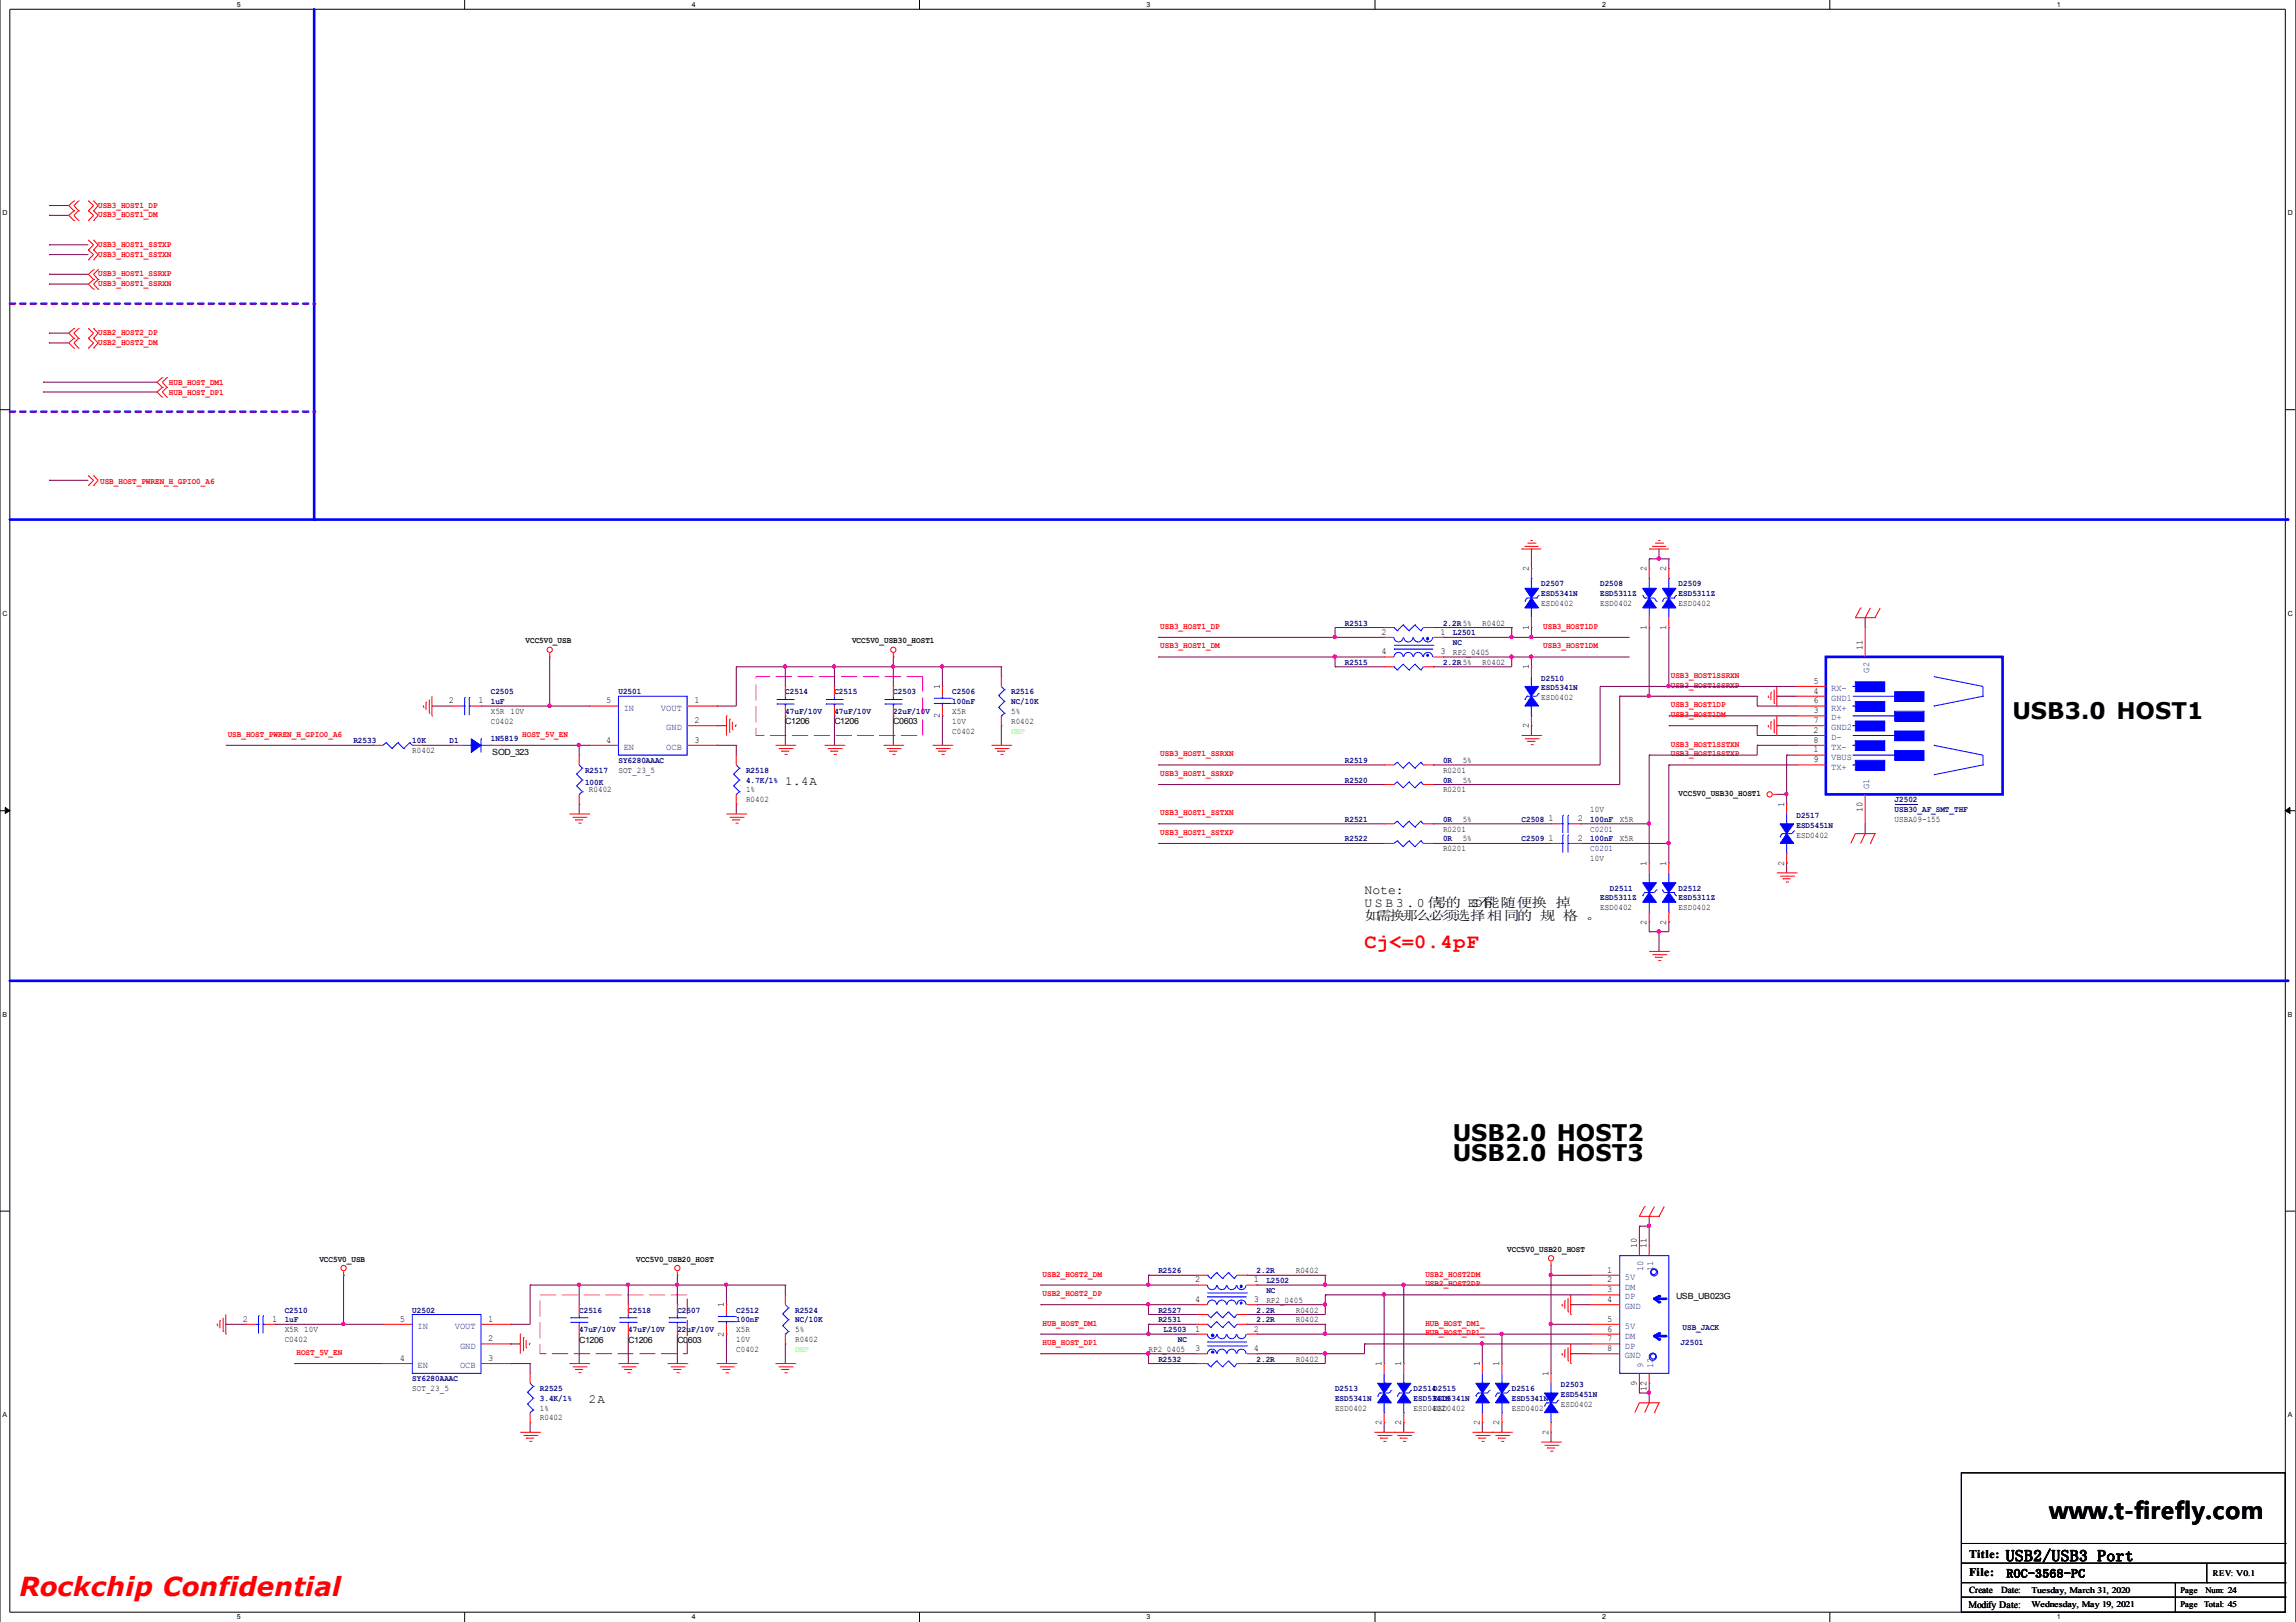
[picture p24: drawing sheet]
<svg xmlns="http://www.w3.org/2000/svg" width="297mm" height="210mm" viewBox="0 0 297 210" stroke-linecap="round" stroke-linejoin="round" font-family="sans-serif">
<defs><g id="words">
<text font-size="3.4" fill="#f00" x="2.5" y="206.5">Rockchip Confidential</text>
<g font-size="3">
<text x="260.3" y="93.1">USB3.0 HOST1</text>
<text x="188" y="147.7">USB2.0 HOST2</text>
<text x="188" y="150.2">USB2.0 HOST3</text>
<text x="265.1" y="196.5">www.t-firefly.com</text>
</g>
<text font-size="2.6" fill="#f00" x="176.5" y="122.7">Cj&lt;=0.4pF</text>
<text font-size="2" x="259.5" y="202">USB2/USB3 Port</text>
<g font-size="1.7">
<text x="176.5" y="115.7">Note:</text>
<text x="176.5" y="117.4">U S B 3 . 0 信 的 ESD不</text>
<text x="176.5" y="119.1">如需换那么必须选择相同的 规 格 。</text>
<text x="185.3" y="117.4">号</text>
<text x="192" y="117.4">能随便换 掉</text>
</g>
<g font-size="1.6">
<text x="101.6" y="101.6">1.4A</text>
<text x="76.2" y="181.6">2A</text>
</g>
<g font-size="1.5">
<text x="254.8" y="201.6">Title:</text>
<text x="254.8" y="203.9">File:</text>
<text x="259.6" y="204.1">ROC-3568-PC</text>
</g>
<text font-size="1.3" x="254.7" y="208">Modify Date:</text>
<g font-size="1.2">
<text x="197.8" y="73.9" transform="rotate(-90 197.8 73.9)">2</text>
<text x="213" y="73.9" transform="rotate(-90 213 73.9)">2</text>
<text x="215.6" y="73.9" transform="rotate(-90 215.6 73.9)">2</text>
<text x="178.7" y="82.1">2</text>
<text x="186.4" y="82.1">1</text>
<text x="197.8" y="81.5" transform="rotate(-90 197.8 81.5)">1</text>
<text x="213" y="81.5" transform="rotate(-90 213 81.5)">1</text>
<text x="215.6" y="81.5" transform="rotate(-90 215.6 81.5)">1</text>
<text x="121.6" y="89.2" transform="rotate(-90 121.6 89.2)">1</text>
<text x="178.7" y="84.7">4</text>
<text x="186.4" y="84.7">3</text>
<text x="197.8" y="86.6" transform="rotate(-90 197.8 86.6)">1</text>
<text x="234.6" y="89.8">4</text>
<text x="234.6" y="88.5">5</text>
<text x="241" y="84.1" transform="rotate(-90 241 84.1)">11</text>
<text x="58.1" y="91">2</text>
<text x="61.9" y="91">1</text>
<text x="78.4" y="91">5</text>
<text x="89.8" y="93.6">2</text>
<text x="89.8" y="91">1</text>
<text x="121.6" y="93" transform="rotate(-90 121.6 93)">2</text>
<text x="197.8" y="94.2" transform="rotate(-90 197.8 94.2)">2</text>
<text x="234.6" y="94.8">2</text>
<text x="234.6" y="92.3">3</text>
<text x="234.6" y="91">6</text>
<text x="234.6" y="93.6">7</text>
<text x="78.4" y="96.1">4</text>
<text x="89.8" y="96.1">3</text>
<text x="234.6" y="97.4">1</text>
<text x="234.6" y="96.1">8</text>
<text x="234.6" y="98.7">9</text>
<text x="200.3" y="106.3">1</text>
<text x="204.1" y="106.3">2</text>
<text x="230.8" y="104.4" transform="rotate(-90 230.8 104.4)">1</text>
<text x="241" y="105.1" transform="rotate(-90 241 105.1)">10</text>
<text x="200.3" y="108.8">1</text>
<text x="204.1" y="108.8">2</text>
<text x="213" y="112" transform="rotate(-90 213 112)">1</text>
<text x="215.6" y="112" transform="rotate(-90 215.6 112)">1</text>
<text x="230.8" y="112" transform="rotate(-90 230.8 112)">2</text>
<text x="213" y="119.6" transform="rotate(-90 213 119.6)">2</text>
<text x="215.6" y="119.6" transform="rotate(-90 215.6 119.6)">2</text>
<text x="211.8" y="161.6" transform="rotate(-90 211.8 161.6)">10</text>
<text x="213" y="161.6" transform="rotate(-90 213 161.6)">11</text>
<text x="154.6" y="166">2</text>
<text x="162.2" y="166">1</text>
<text x="207.9" y="164.7">1</text>
<text x="207.9" y="166">2</text>
<text x="207.9" y="167.2">3</text>
<text x="31.4" y="171">2</text>
<text x="35.2" y="171">1</text>
<text x="51.7" y="171">5</text>
<text x="63.2" y="173.6">2</text>
<text x="63.2" y="171">1</text>
<text x="93.6" y="173" transform="rotate(-90 93.6 173)">2</text>
<text x="93.6" y="169.2" transform="rotate(-90 93.6 169.2)">1</text>
<text x="154.6" y="172.3">1</text>
<text x="154.6" y="168.5">4</text>
<text x="162.2" y="172.3">2</text>
<text x="162.2" y="168.5">3</text>
<text x="207.9" y="168.5">4</text>
<text x="207.9" y="171">5</text>
<text x="207.9" y="172.3">6</text>
<text x="207.9" y="173.6">7</text>
<text x="51.7" y="176.1">4</text>
<text x="63.2" y="176.1">3</text>
<text x="154.6" y="174.9">3</text>
<text x="162.2" y="174.9">4</text>
<text x="178.7" y="176.8" transform="rotate(-90 178.7 176.8)">1</text>
<text x="181.3" y="176.8" transform="rotate(-90 181.3 176.8)">1</text>
<text x="191.4" y="176.8" transform="rotate(-90 191.4 176.8)">1</text>
<text x="194" y="176.8" transform="rotate(-90 194 176.8)">1</text>
<text x="200.3" y="178.1" transform="rotate(-90 200.3 178.1)">1</text>
<text x="207.9" y="174.9">8</text>
<text x="211.8" y="179.3" transform="rotate(-90 211.8 179.3)">9</text>
<text x="178.7" y="184.4" transform="rotate(-90 178.7 184.4)">2</text>
<text x="181.3" y="184.4" transform="rotate(-90 181.3 184.4)">2</text>
<text x="191.4" y="184.4" transform="rotate(-90 191.4 184.4)">2</text>
<text x="194" y="184.4" transform="rotate(-90 194 184.4)">2</text>
<text x="200.3" y="185.7" transform="rotate(-90 200.3 185.7)">2</text>
<text x="213" y="180" transform="rotate(-90 213 180)">12</text>
<text x="254.8" y="206.2">Create</text>
<text x="258.9" y="206.2">Date:</text>
</g>
<g font-size="1.2" fill="#004080">
<text x="236.9" y="89.4">RX-</text>
<text x="241.8" y="87.1" transform="rotate(-90 241.8 87.1)">G2</text>
<text x="80.7" y="92">IN</text>
<text x="85.5" y="92">VOUT</text>
<text x="86.2" y="94.5">GND</text>
<text x="236.9" y="95.8">D-</text>
<text x="236.9" y="93.2">D+</text>
<text x="236.9" y="90.7">GND1</text>
<text x="236.9" y="92">RX+</text>
<text x="236.9" y="94.5">GND2</text>
<text x="80.7" y="97">EN</text>
<text x="86.2" y="97">OCB</text>
<text x="236.9" y="98.3">VBUS</text>
<text x="236.9" y="97">TX-</text>
<text x="236.9" y="99.6">TX+</text>
<text x="241.8" y="102.1" transform="rotate(-90 241.8 102.1)">G1</text>
<text x="210.2" y="165.6">5V</text>
<text x="210.2" y="166.9">DM</text>
<text x="212.6" y="164.5" transform="rotate(-90 212.6 164.5)">10</text>
<text x="213.9" y="164.5" transform="rotate(-90 213.9 164.5)">11</text>
<text x="54" y="172">IN</text>
<text x="58.8" y="172">VOUT</text>
<text x="210.2" y="168.2">DP</text>
<text x="210.2" y="169.4">GND</text>
<text x="210.2" y="172">5V</text>
<text x="210.2" y="173.2">DM</text>
<text x="54" y="177.1">EN</text>
<text x="59.5" y="177.1">OCB</text>
<text x="59.5" y="174.5">GND</text>
<text x="210.2" y="174.5">DP</text>
<text x="210.2" y="175.8">GND</text>
<text x="212.6" y="177.1" transform="rotate(-90 212.6 177.1)">9</text>
<text x="213.9" y="177.1" transform="rotate(-90 213.9 177.1)">12</text>
</g>
<g font-size="1.1" fill="#f00">
<text x="12.7" y="26.9">USB3_HOST1_DP</text>
<text x="12.7" y="28.1">USB3_HOST1_DM</text>
<text x="12.7" y="31.9">USB3_HOST1_SSTXP</text>
<text x="12.7" y="33.2">USB3_HOST1_SSTXN</text>
<text x="12.7" y="35.7">USB3_HOST1_SSRXP</text>
<text x="12.7" y="37">USB3_HOST1_SSRXN</text>
<text x="12.7" y="43.4">USB2_HOST2_DP</text>
<text x="12.7" y="44.6">USB2_HOST2_DM</text>
<text x="21.8" y="49.9">HUB_HOST_DM1</text>
<text x="21.8" y="51.2">HUB_HOST_DP1</text>
<text x="13" y="62.6">USB_HOST_PWREN_H_GPIO0_A6</text>
<text x="150.1" y="81.4">USB3_HOST1_DP</text>
<text x="150.1" y="83.9">USB3_HOST1_DM</text>
<text x="199.6" y="81.4">USB3_HOST1DP</text>
<text x="199.6" y="83.9">USB3_HOST1DM</text>
<text x="216.2" y="87.7">USB3_HOST1SSRXN</text>
<text x="216.2" y="89">USB3_HOST1SSRXP</text>
<text x="29.5" y="95.3">USB_HOST_PWREN_H_GPIO0_A6</text>
<text x="67.6" y="95.3">HOST_5V_EN</text>
<text x="216.2" y="91.5">USB3_HOST1DP</text>
<text x="216.2" y="92.8">USB3_HOST1DM</text>
<text x="150.1" y="97.9">USB3_HOST1_SSRXN</text>
<text x="150.1" y="100.4">USB3_HOST1_SSRXP</text>
<text x="216.2" y="97.9">USB3_HOST1SSTXP</text>
<text x="216.2" y="96.6">USB3_HOST1SSTXN</text>
<text x="150.1" y="105.5">USB3_HOST1_SSTXN</text>
<text x="150.1" y="108">USB3_HOST1_SSTXP</text>
<text x="134.9" y="167.7">USB2_HOST2_DP</text>
<text x="134.9" y="165.2">USB2_HOST2_DM</text>
<text x="184.4" y="165.2">USB2_HOST2DM</text>
<text x="184.4" y="166.5">USB2_HOST2DP</text>
<text x="134.9" y="171.5">HUB_HOST_DM1</text>
<text x="184.4" y="171.5">HUB_HOST_DM1_</text>
<text x="184.4" y="172.8">HUB_HOST_DP1_</text>
<text x="38.4" y="175.4">HOST_5V_EN</text>
<text x="134.9" y="174.1">HUB_HOST_DP1</text>
</g>
<g font-size="1.1" fill="#000080">
<text x="199.4" y="75.9">D2507</text>
<text x="199.4" y="77.1">ESD5341N</text>
<text x="207" y="75.9">D2508</text>
<text x="207" y="77.1">ESD5311Z</text>
<text x="217.2" y="75.9">D2509</text>
<text x="217.2" y="77.1">ESD5311Z</text>
<text x="174" y="81">R2513</text>
<text x="186.7" y="81">2.2R5%</text>
<text x="188" y="82.2">L2501</text>
<text x="188" y="83.5">NC</text>
<text x="63.5" y="89.8">C2505</text>
<text x="80" y="89.8">U2501</text>
<text x="101.6" y="89.8">C2514</text>
<text x="107.9" y="89.8">C2515</text>
<text x="115.6" y="89.8">C2503</text>
<text x="123.2" y="89.8">C2506</text>
<text x="130.8" y="89.8">R2516</text>
<text x="174" y="86">R2515</text>
<text x="186.7" y="86">2.2R5%</text>
<text x="199.4" y="88.1">D2510</text>
<text x="199.4" y="89.3">ESD5341N</text>
<text x="63.5" y="91.1">1uF</text>
<text x="63.5" y="95.9">1N5819</text>
<text x="101.6" y="92.4">47uF/10V</text>
<text x="107.9" y="92.4">47uF/10V</text>
<text x="115.6" y="92.4">22uF/10V</text>
<text x="123.2" y="91.1">100nF</text>
<text x="130.8" y="91.1">NC/10K</text>
<text x="45.7" y="96.2">R2533</text>
<text x="53.3" y="96.2">10K</text>
<text x="58.2" y="96.1">D1</text>
<text x="75.7" y="100">R2517</text>
<text x="75.7" y="101.5">100K</text>
<text x="80" y="98.7">SY6280AAAC</text>
<text x="96.5" y="100">R2518</text>
<text x="96.5" y="101.3">4.7K/1%</text>
<text x="174" y="98.7">R2519</text>
<text x="174" y="101.3">R2520</text>
<text x="186.7" y="98.7">0R</text>
<text x="186.7" y="101.3">0R</text>
<text x="174" y="106.4">R2521</text>
<text x="186.7" y="106.4">0R</text>
<text x="196.8" y="106.4">C2508</text>
<text x="205.7" y="106.4">100nF</text>
<text x="205.7" y="107.6">C0201</text>
<text x="232.4" y="105.8">D2517</text>
<text x="232.4" y="107.1">ESD5451N</text>
<text x="245.1" y="103.8">J2502</text>
<text x="245.1" y="105.1">USB30_AF_SMT_THF</text>
<text x="174" y="108.9">R2522</text>
<text x="186.7" y="108.9">0R</text>
<text x="196.8" y="108.9">C2509</text>
<text x="205.7" y="108.9">100nF</text>
<text x="205.7" y="110.2">C0201</text>
<text x="207" y="116.5">ESD5311Z</text>
<text x="208.3" y="115.2">D2511</text>
<text x="217.2" y="115.2">D2512</text>
<text x="217.2" y="116.5">ESD5311Z</text>
<text x="149.9" y="164.8">R2526</text>
<text x="162.6" y="164.8">2.2R</text>
<text x="163.8" y="166">L2502</text>
<text x="163.8" y="167.3">NC</text>
<text x="36.8" y="169.9">C2510</text>
<text x="36.8" y="171.1">1uF</text>
<text x="53.3" y="169.9">U2502</text>
<text x="74.9" y="169.9">C2516</text>
<text x="74.9" y="172.4">47uF/10V</text>
<text x="81.3" y="169.9">C2518</text>
<text x="81.3" y="172.4">47uF/10V</text>
<text x="87.6" y="169.9">C2507</text>
<text x="87.6" y="172.4">22uF/10V</text>
<text x="95.2" y="169.9">C2512</text>
<text x="95.2" y="171.1">100nF</text>
<text x="102.9" y="169.9">R2524</text>
<text x="102.9" y="171.1">NC/10K</text>
<text x="149.9" y="171.1">R2531</text>
<text x="149.9" y="169.9">R2527</text>
<text x="150.5" y="172.4">L2503</text>
<text x="152.4" y="173.7">NC</text>
<text x="162.6" y="171.1">2.2R</text>
<text x="162.6" y="169.9">2.2R</text>
<text x="217.7" y="172.1">USB_JACK</text>
<text x="53.3" y="178.7">SY6280AAAC</text>
<text x="149.9" y="176.2">R2532</text>
<text x="162.6" y="176.2">2.2R</text>
<text x="201.9" y="179.5">D2503</text>
<text x="217.4" y="174.1">J2501</text>
<text x="69.8" y="180">R2525</text>
<text x="69.8" y="181.3">3.4K/1%</text>
<text x="172.7" y="180">D2513</text>
<text x="172.7" y="181.3">ESD5341N</text>
<text x="182.9" y="180">D2514D2515</text>
<text x="182.9" y="181.3">ESD5341N</text>
<text x="185.4" y="181.3">ESD5341N</text>
<text x="195.6" y="180">D2516</text>
<text x="195.6" y="181.3">ESD5341N</text>
<text x="201.9" y="180.8">ESD5451N</text>
</g>
<g font-size="1.1">
<text x="68" y="83.2">VCC5V0_USB</text>
<text x="110.2" y="83.2">VCC5V0_USB30_HOST1</text>
<text x="191.8" y="81">R0402</text>
<text x="199.4" y="78.4">ESD0402</text>
<text x="207" y="78.4">ESD0402</text>
<text x="217.2" y="78.4">ESD0402</text>
<text x="188" y="84.8">RP2_0405</text>
<text x="191.8" y="86">R0402</text>
<text x="63.5" y="93.7">C0402</text>
<text x="63.5" y="92.4">X5R 10V</text>
<text x="101.6" y="93.7">C1206</text>
<text x="107.9" y="93.7">C1206</text>
<text x="115.6" y="93.7">C0603</text>
<text x="123.2" y="94.9">C0402</text>
<text x="123.2" y="92.4">X5R</text>
<text x="123.2" y="93.7">10V</text>
<text x="130.8" y="93.7">R0402</text>
<text x="130.8" y="92.4">5%</text>
<text x="199.4" y="90.6">ESD0402</text>
<text x="53.3" y="97.5">R0402</text>
<text x="63.7" y="97.7">SOD_323</text>
<text x="80" y="100">SOT_23_5</text>
<text x="186.7" y="100">R0201</text>
<text x="189.2" y="98.7">5%</text>
<text x="189.2" y="101.3">5%</text>
<text x="76.2" y="102.5">R0402</text>
<text x="96.5" y="103.8">R0402</text>
<text x="96.5" y="102.5">1%</text>
<text x="186.7" y="102.5">R0201</text>
<text x="186.7" y="107.6">R0201</text>
<text x="189.2" y="106.4">5%</text>
<text x="205.7" y="105.1">10V</text>
<text x="209.5" y="106.4">X5R</text>
<text x="217.2" y="103.1">VCC5V0_USB30_HOST1</text>
<text x="245.1" y="106.4">USBA09-155</text>
<text x="186.7" y="110.2">R0201</text>
<text x="189.2" y="108.9">5%</text>
<text x="205.7" y="111.4">10V</text>
<text x="209.5" y="108.9">X5R</text>
<text x="232.4" y="108.4">ESD0402</text>
<text x="207" y="117.8">ESD0402</text>
<text x="217.2" y="117.8">ESD0402</text>
<text x="195" y="162">VCC5V0_USB20_HOST</text>
<text x="41.3" y="163.3">VCC5V0_USB</text>
<text x="82.3" y="163.3">VCC5V0_USB20_HOST</text>
<text x="167.6" y="164.8">R0402</text>
<text x="36.8" y="173.7">C0402</text>
<text x="36.8" y="172.4">X5R 10V</text>
<text x="74.9" y="173.8">C1206</text>
<text x="81.3" y="173.8">C1206</text>
<text x="87.6" y="173.8">C0603</text>
<text x="95.2" y="172.4">X5R</text>
<text x="95.2" y="173.7">10V</text>
<text x="102.9" y="173.7">R0402</text>
<text x="102.9" y="172.4">5%</text>
<text x="163.8" y="168.6">RP2_0405</text>
<text x="167.6" y="171.1">R0402</text>
<text x="167.6" y="169.9">R0402</text>
<text x="216.8" y="168.2">USB_UB023G</text>
<text x="95.2" y="174.9">C0402</text>
<text x="148.6" y="174.9">RP2_0405</text>
<text x="167.6" y="176.2">R0402</text>
<text x="53.3" y="180">SOT_23_5</text>
<text x="69.8" y="183.8">R0402</text>
<text x="69.8" y="182.6">1%</text>
<text x="172.7" y="182.6">ESD0402</text>
<text x="182.9" y="182.6">ESD0402</text>
<text x="185.4" y="182.6">ESD0402</text>
<text x="195.6" y="182.6">ESD0402</text>
<text x="201.9" y="182">ESD0402</text>
<text x="286.3" y="203.9">REV: V0.1</text>
<text x="262.8" y="206.1">Tuesday, March 31, 2020</text>
<text x="262.8" y="208">Wednesday, May 19, 2021</text>
<text x="282.1" y="206.2">Page</text>
<text x="282.1" y="208">Page</text>
<text x="285.2" y="208">Total: 45</text>
<text x="285.3" y="206.2">Num: 24</text>
</g>
<g font-size="1.1" fill="#0f0">
<text x="130.8" y="94.9">DNP</text>
<text x="102.9" y="174.9">DNP</text>
</g>
<g font-size=".9">
<text x="30.6" y=".9">5</text>
<text x="89.5" y=".9">4</text>
<text x="148.3" y=".9">3</text>
<text x="207.3" y=".9">2</text>
<text x="266.1" y=".9">1</text>
<text x=".3" y="27.9">D</text>
<text x="296" y="27.9">D</text>
<text x=".3" y="79.7">C</text>
<text x="296" y="79.7">C</text>
<text x=".3" y="131.6">B</text>
<text x="296" y="131.6">B</text>
<text x=".3" y="183.4">A</text>
<text x="296" y="183.4">A</text>
<text x="30.6" y="209.6">5</text>
<text x="89.5" y="209.6">4</text>
<text x="148.3" y="209.6">3</text>
<text x="207.3" y="209.6">2</text>
<text x="266.1" y="209.6">1</text>
</g>
</g></defs>
<path d="M0 -.1v210M296.9 -.1v210M1.3 1.2h294.4v207.4h-294.4z" fill="none" stroke="#000" stroke-width=".13"/>
<g fill="#fff">
<path d="M30.6 .1h.4v.9h-.4z"/>
<path d="M30.6 208.8h.4v.9h-.4z"/>
</g>
<path d="M60.1 -.1v1.3M60.1 208.6v1.3" fill="none" stroke="#000" stroke-width=".13"/>
<g fill="#fff">
<path d="M89.5 .1h.3v.9h-.3z"/>
<path d="M89.5 208.8h.3v.9h-.3z"/>
</g>
<path d="M119 -.1v1.3M119 208.6v1.3" fill="none" stroke="#000" stroke-width=".13"/>
<g fill="#fff">
<path d="M148.3 .1h.4v.9h-.4z"/>
<path d="M148.3 208.8h.4v.9h-.4z"/>
</g>
<path d="M177.9 -.1v1.3M177.9 208.6v1.3" fill="none" stroke="#000" stroke-width=".13"/>
<g fill="#fff">
<path d="M207.3 .1h.3v.9h-.3z"/>
<path d="M207.3 208.8h.3v.9h-.3z"/>
</g>
<path d="M236.7 -.1v1.3M236.7 208.6v1.3" fill="none" stroke="#000" stroke-width=".13"/>
<g fill="#fff">
<path d="M266.1 .1h.3v.9h-.3z"/>
<path d="M266.1 208.8h.3v.9h-.3z"/>
<path d="M.3 27.1h.5v.9h-.5z"/>
<path d="M296 27.1h.5v.9h-.5z"/>
<path d="M.3 78.9h.5v1h-.5z"/>
<path d="M296 78.9h.5v1h-.5z"/>
</g>
<path d="M0 53h1.3M295.7 53h1.2" fill="none" stroke="#000" stroke-width=".13"/>
<g fill="#fff">
<path d="M.3 130.8h.5v1h-.5z"/>
<path d="M296 130.8h.4v1h-.4z"/>
</g>
<path d="M0 104.9h1.3M295.7 104.9h1.2" fill="none" stroke="#000" stroke-width=".13"/>
<path d="M.7 104.5l.6 .4-.6 .4zM295.7 104.9l.5-.4v.8z" fill="#000" stroke="#000" stroke-width=".13"/>
<g fill="#fff">
<path d="M.3 182.6h.5v1h-.5z"/>
<path d="M296 182.6h.5v1h-.5z"/>
</g>
<path d="M0 156.7h1.3M295.7 156.7h1.2" fill="none" stroke="#000" stroke-width=".13"/>
<path d="M40.6 1.2v66" fill="none" stroke="#00f" stroke-width=".34"/>
<circle cx="40.6" cy="67.2" r=".17" fill="#00f"/>
<path d="M1.3 53.3h39.3" fill="none" stroke="#8000ff" stroke-width=".34" stroke-dasharray=".7 .7"/>
<circle cx="40.6" cy="53.3" r=".17" fill="#8000ff" stroke-dasharray=".7 .7"/>
<path d="M1.3 39.3h39.3" fill="none" stroke="#8000ff" stroke-width=".34" stroke-dasharray=".7 .7"/>
<circle cx="40.6" cy="39.3" r=".17" fill="#8000ff" stroke-dasharray=".7 .7"/>
<path d="M1.3 126.9h294.6" fill="none" stroke="#00f" stroke-width=".34"/>
<circle cx="295.9" cy="126.9" r=".17" fill="#00f"/>
<path d="M1.3 67.2h294.6" fill="none" stroke="#00f" stroke-width=".34"/>
<circle cx="295.9" cy="67.2" r=".17" fill="#00f"/>
<path d="M97.8 87.6h21.6v7.6h-21.6zM69.8 167.6h19.1v7.6h-19.1z" fill="none" stroke="#f0f" stroke-width=".13" stroke-dasharray="2.1 .7" stroke-linecap="butt"/>
<g fill="none" stroke="#800040" stroke-width=".13">
<path d="M6.3 27.9h.1M6.3 26.6h.1M6.3 31.7h.1M6.3 32.9h.1M6.3 35.5h.1M6.3 36.8h.1M6.3 27.9h2.6M6.3 26.6h2.6M6.3 31.7h5.1M6.3 32.9h5.1M6.3 35.5h5.1M6.3 36.8h5.1"/>
<path d="M5.6 49.5h.1M5.6 50.7h.1M5.6 49.5h14.7M5.6 50.7h14.7M6.3 43.1h.1M6.3 44.4h.1M6.3 43.1h2.6M6.3 44.4h2.6M6.3 62.2h.1M6.3 62.2h5.1M198.1 71h.1M198.1 71v2.6"/>
<path d="M213.4 72.3h.1M213.4 72.3v1.3M213.4 72.3h2.5M214.6 71h.1M214.6 72.3h.1M214.6 71v1.3M215.9 72.3h.1M215.9 72.3v1.3M241.3 79.9h.1M241.3 79.9v1.3M29.2 96.4h19.1M48.3 96.4h.1"/>
<path d="M54.6 96.4h3.8M55.9 91.4h.1M55.9 91.4h2.5M58.4 96.4h.1M62.2 91.4h.1M62.2 91.4h14M64.8 96.4h11.4M71.1 91.4h.1M71.1 85v6.4M74.9 96.4h.1M74.9 96.4v1.3M92.7 91.4h.1"/>
<path d="M92.7 96.4h.1M92.7 93.9h.1M92.7 93.9h1.3M92.7 96.4h2.5M95.2 96.4h.1M95.2 86.3h.1M95.2 86.3h34.3M95.2 86.3v5.1h-2.5M95.2 96.4v1.3M101.6 86.3h.1M101.6 92.6h.1M101.6 86.3v2.5"/>
<path d="M101.6 92.6v3.8M107.9 86.3h.1M107.9 92.6h.1M107.9 86.3v2.5M107.9 92.6v3.8M115.6 85h.1M115.6 86.3h.1M115.6 92.6h.1M115.6 85v3.8M115.6 92.6v3.8M121.9 92.6h.1M121.9 86.3h.1"/>
<path d="M121.9 86.3v2.5M121.9 92.6v3.8M129.5 93.9h.1M129.5 86.3h.1M129.5 86.3v1.3M129.5 93.9v2.5M149.9 99h.1M149.9 82.5h.1M149.9 85h.1M149.9 99h29.2M149.9 82.5h29.2M149.9 85h29.2"/>
<path d="M172.7 82.5h.1M172.7 81.2h.1M172.7 85h.1M172.7 86.3h.1M172.7 81.2v1.3M172.7 85v1.3M172.7 81.2h6.4M172.7 86.3h6.4M185.4 99h.1M185.4 81.2h.1M185.4 86.3h.1M185.4 81.2h10.2"/>
<path d="M186.7 82.5h.1M186.7 85h.1M186.7 82.5h24.1M186.7 85h24.1M195.6 85h.1M195.6 82.5h.1M195.6 81.2h.1M195.6 85v1.3h-10.2M195.6 81.2v1.3M198.1 81.2h.1M198.1 82.5h.1M198.1 93.9h.1"/>
<path d="M198.1 85h.1M198.1 81.2v1.3M198.1 85v1.3M198.1 93.9v1.3M207 88.8h.1M207 88.8v10.2h-21.6M207 88.8h25.4M209.5 90.1h.1M209.5 90.1h17.8M209.5 90.1v11.4h-24.1M213.4 97.7h.1M213.4 81.2h.1"/>
<path d="M213.4 90.1h.1M213.4 81.2v8.9M213.4 97.7v14M215.9 99h.1M215.9 92.6h.1M215.9 93.9h.1M215.9 81.2h.1M215.9 88.8h.1M215.9 99h16.5M215.9 81.2v7.6M215.9 99v12.7M215.9 93.9h11.4"/>
<path d="M215.9 92.6h16.5M227.3 96.4h.1M227.3 91.4h.1M227.3 90.1h.1M227.3 95.2h.1M227.3 93.9h.1M227.3 96.4h5.1M227.3 90.1v1.3M227.3 93.9v1.3M227.3 96.4v1.3h-13.9M227.3 91.4h5.1M227.3 95.2h5.1"/>
<path d="M229.9 90.1h.1M229.9 93.9h.1M229.9 90.1h2.5M229.9 93.9h2.5M231.1 97.7h.1M231.1 97.7h1.3M231.1 97.7v6.4M74.9 104.1h.1M74.9 104.1v1.2M95.2 104.1h.1M95.2 104.1v1.2M149.9 106.6h.1"/>
<path d="M149.9 109.1h.1M149.9 101.5h.1M149.9 106.6h29.2M149.9 109.1h29.2M149.9 101.5h29.2M185.4 101.5h.1M185.4 109.1h.1M185.4 106.6h.1M185.4 106.6h15.3M185.4 109.1h15.3M204.5 109.1h.1M204.5 106.6h.1"/>
<path d="M204.5 106.6h8.9M204.5 109.1h11.4M213.4 119.3h.1M213.4 106.6h.1M213.4 119.3v1.3M215.9 119.3h.1M215.9 109.1h.1M215.9 119.3v1.3h-2.5M229.9 102.8h.1M229.9 102.8h1.2M231.1 102.8h.1M231.1 111.7h.1"/>
<path d="M231.1 111.7v1.3M241.3 107.9h.1M241.3 106.6v1.3M213.4 120.6h.1M214.6 120.6h.1M214.6 120.6v2.5M212.1 158.7h.1M212.1 158.7h1.3M212.1 158.7v2.5M213.4 157.4h.1M213.4 158.7h.1M213.4 157.4v3.8"/>
<path d="M29.2 171.4h.1M29.2 171.4h2.5M35.6 171.4h.1M35.6 171.4h13.9M38.1 176.5h.1M38.1 176.5h11.4M44.4 165h.1M44.4 171.4h.1M44.4 165v6.4M66 171.4h.1M66 176.5h.1M66 173.9h.1"/>
<path d="M66 176.5h2.6M66 173.9h1.3M68.6 176.5h.1M68.6 166.3h.1M68.6 166.3h33M68.6 166.3v5.1h-2.6M68.6 176.5v1.2M74.9 166.3h.1M74.9 172.6h.1M74.9 166.3v2.5M74.9 172.6v3.9M81.3 166.3h.1"/>
<path d="M81.3 172.6h.1M81.3 166.3v2.5M81.3 172.6v3.9M87.6 165h.1M87.6 166.3h.1M87.6 172.6h.1M87.6 165v3.8M87.6 172.6v3.9M94 172.6h.1M94 166.3h.1M94 166.3v2.5M94 172.6v3.9"/>
<path d="M101.6 173.9h.1M101.6 166.3h.1M101.6 166.3v1.3M101.6 173.9v2.6M134.6 168.8h.1M134.6 166.3h.1M134.6 175.2h.1M134.6 172.6h.1M134.6 166.3h20.3M134.6 168.8h20.3M134.6 172.6h20.3M134.6 175.2h20.3"/>
<path d="M148.6 166.3h.1M148.6 165h.1M148.6 168.8h.1M148.6 170.1h.1M148.6 172.6h.1M148.6 171.4h.1M148.6 175.2h.1M148.6 176.5h.1M148.6 165v1.3M148.6 168.8v1.3M148.6 171.4v1.2M148.6 175.2v1.3"/>
<path d="M148.6 165h6.3M148.6 170.1h6.3M148.6 176.5h6.3M148.6 171.4h6.3M161.3 165h.1M161.3 170.1h.1M161.3 171.4h.1M161.3 176.5h.1M161.3 165h10.1M161.3 171.4h10.1M162.6 166.3h.1M162.6 168.8h.1"/>
<path d="M162.6 172.6h.1M162.6 175.2h.1M162.6 166.3h43.1M162.6 168.8h8.8M162.6 172.6h43.1M171.4 166.3h.1M171.4 165h.1M171.4 168.8h.1M171.4 167.6h.1M171.4 175.2h.1M171.4 172.6h.1M171.4 171.4h.1"/>
<path d="M171.4 167.6v2.5h-10.1M171.4 165v1.3M171.4 171.4v1.2M171.4 175.2v1.3h-10.1M171.4 167.6h34.3M176.5 173.9h.1M176.5 173.9h29.2M176.5 173.9v1.3h-13.9M179.1 167.6h.1M179.1 167.6v8.9M181.6 166.3h.1M181.6 166.3v10.2"/>
<path d="M191.8 173.9h.1M191.8 173.9v2.6M194.3 172.6h.1M194.3 172.6v3.9M200.7 171.4h.1M200.7 163.8h.1M200.7 165h.1M200.7 165h5M200.7 171.4h5M200.7 163.8v13.9M203.2 175.2h.1M203.2 168.8h.1"/>
<path d="M203.2 168.8h2.5M203.2 175.2h2.5M212.1 179h.1M212.1 179v1.3M213.4 179h.1M213.4 179v2.5M68.6 184.1h.1M68.6 184.1v1.2M179.1 184.1h.1M179.1 184.1v1.2M181.6 184.1h.1M181.6 184.1v1.2"/>
<path d="M191.8 184.1h.1M191.8 184.1v1.2M194.3 184.1h.1M194.3 184.1v1.2M200.7 185.3h.1M200.7 185.3v1.3M212.1 180.3h.1M212.1 180.3h1.3M213.4 180.3h.1"/>
</g>
<g fill="#f0f" stroke="#f0f" stroke-width=".13">
<circle cx="148.5" cy="166.3" r=".21"/>
<circle cx="148.5" cy="168.8" r=".21"/>
<circle cx="171.4" cy="166.3" r=".21"/>
<circle cx="171.4" cy="168.8" r=".21"/>
<circle cx="121.9" cy="86.2" r=".21"/>
<circle cx="181.6" cy="166.3" r=".21"/>
<circle cx="44.4" cy="171.3" r=".21"/>
<circle cx="213.3" cy="106.6" r=".21"/>
<circle cx="215.9" cy="109.1" r=".21"/>
<circle cx="198.1" cy="82.4" r=".21"/>
<circle cx="195.5" cy="82.4" r=".21"/>
<circle cx="195.5" cy="85" r=".21"/>
<circle cx="198.1" cy="85" r=".21"/>
<circle cx="214.6" cy="72.3" r=".21"/>
<circle cx="214.6" cy="120.5" r=".21"/>
<circle cx="172.7" cy="82.4" r=".21"/>
<circle cx="172.7" cy="85" r=".21"/>
<circle cx="213.3" cy="90.1" r=".21"/>
<circle cx="215.9" cy="88.8" r=".21"/>
<circle cx="74.9" cy="96.4" r=".21"/>
<circle cx="71.1" cy="91.3" r=".21"/>
<circle cx="148.5" cy="172.6" r=".21"/>
<circle cx="148.5" cy="175.1" r=".21"/>
<circle cx="194.3" cy="172.6" r=".21"/>
<circle cx="171.4" cy="172.6" r=".21"/>
<circle cx="171.4" cy="175.1" r=".21"/>
<circle cx="191.7" cy="173.9" r=".21"/>
<circle cx="93.9" cy="166.3" r=".21"/>
<circle cx="87.6" cy="166.3" r=".21"/>
<circle cx="213.3" cy="158.6" r=".21"/>
<circle cx="179" cy="167.5" r=".21"/>
<circle cx="213.3" cy="180.2" r=".21"/>
<circle cx="200.6" cy="165" r=".21"/>
<circle cx="101.6" cy="86.2" r=".21"/>
<circle cx="107.9" cy="86.2" r=".21"/>
<circle cx="115.5" cy="86.2" r=".21"/>
<circle cx="81.2" cy="166.3" r=".21"/>
<circle cx="74.9" cy="166.3" r=".21"/>
<circle cx="200.6" cy="171.3" r=".21"/>
<circle cx="231.1" cy="102.8" r=".21"/>
</g>
<g fill="none" stroke="#f00" stroke-width=".13">
<path d="M9.6 26h.1M9.6 27.3h.1M9.6 28.5h.1M9.6 26l-.7 .6 .7 .7M9.6 27.3l-.7 .6 .7 .6M10.2 27.3h.1M10.2 26h.1M10.2 28.5h.1M10.2 26l-.6 .6 .6 .7M10.2 27.3l-.6 .6 .6 .6M11.4 27.3h.1M11.4 26h.1"/>
<path d="M11.4 28.5h.1M11.4 32.4h.1M11.4 31.1h.1M11.4 33.6h.1M11.4 26l.7 .6-.7 .7M11.4 27.3l.7 .6-.7 .6M11.4 31.1l.7 .6-.7 .7M11.4 32.4l.7 .5-.7 .7M12.1 27.3h.1M12.1 26h.1M12.1 28.5h.1M12.1 32.4h.1"/>
<path d="M12.1 31.1h.1M12.1 33.6h.1M12.1 34.9h.1M12.1 36.2h.1M12.1 37.4h.1M12.1 26l.6 .6-.6 .7M12.1 31.1l.6 .6-.6 .7M12.1 27.3l.6 .6-.6 .6M12.1 32.4l.6 .5-.6 .7M12.1 34.9l-.7 .6 .7 .7M12.1 36.2l-.7 .6 .7 .6M12.7 36.2h.1"/>
<path d="M12.7 34.9h.1M12.7 37.4h.1M12.7 34.9l-.6 .6 .6 .7M12.7 36.2l-.6 .6 .6 .6M9.6 42.5h.1M9.6 43.8h.1M9.6 45.1h.1M9.6 42.5l-.7 .6 .7 .7M9.6 43.8l-.7 .6 .7 .7M10.2 43.8h.1M10.2 42.5h.1M10.2 45.1h.1"/>
<path d="M10.2 42.5l-.6 .6 .6 .7M10.2 43.8l-.6 .6 .6 .7M11.4 43.8h.1M11.4 42.5h.1M11.4 45.1h.1M11.4 42.5l.7 .6-.7 .7M11.4 43.8l.7 .6-.7 .7M12.1 43.8h.1M12.1 42.5h.1M12.1 45.1h.1M12.1 42.5l.6 .6-.6 .7M12.1 43.8l.6 .6-.6 .7"/>
<path d="M21 48.9h.1M21 50.1h.1M21 51.4h.1M21 50.1l-.7 .6 .7 .7M21 48.9l-.7 .6 .7 .6M21.6 50.1h.1M21.6 48.9h.1M21.6 51.4h.1M21.6 48.9l-.6 .6 .6 .6M21.6 50.1l-.6 .6 .6 .7M11.4 62.8h.1M11.4 61.6h.1"/>
<path d="M11.4 61.6l.7 .6-.7 .6M12.1 62.8h.1M12.1 61.6h.1M12.1 61.6l.6 .6-.6 .6M196.8 71h.1M196.8 71h2.6M197.3 70.7h.1M197.3 70.7h1.8M197.6 70.3h1M198 69.9h.1M198 69.9h.3M198.6 70.3h.1"/>
<path d="M213.4 71h.1M213.4 73.6h.1M213.4 71h2.5M213.4 73.6v1.3M213.4 79.9v1.3M213.8 70.7h.1M213.8 70.7h1.8M214.1 70.3h1M214.5 69.9h.1M214.5 69.9h.3M215.1 70.3h.1M215.9 73.6h.1"/>
<path d="M215.9 73.6v1.3M215.9 79.9v1.3M240 79.9h.1M240 79.9h2.6M240.7 78.7h.1M240.7 78.7l-.7 1.2M241.3 79.9h.1M242 78.7l-.7 1.2M242.6 79.9h.1M243.2 78.7l-.6 1.2M48.3 96.4h.1M48.3 96.4h1.2"/>
<path d="M53.3 96.4h1.3M54.6 96.4h.1M54.8 91.5h.1M54.8 91.3v.2M55.1 90.9h.1M55.1 90.9v1M55.5 92.3h.1M55.5 90.5v1.8M55.9 92.6h.1M55.9 90.1v2.5M58.4 91.4h.1M58.4 96.4h.1"/>
<path d="M58.4 96.4h1.3M58.4 91.4h1.3M61 91.4h1.2M62.2 91.4h.1M63.5 96.4h1.3M64.8 96.4h.1M71.1 85h.1M71.1 84.5v.5M94 92.6h.1M94 92.6v2.6M94.4 93.1h.1M94.4 93.1v1.7"/>
<path d="M94.7 94.4h.1M94.7 93.4v1M95.2 93.8h.1M95.2 93.8v.3M95.2 97.7h.1M95.2 97.7v1.3M100.3 96.4h2.6M100.8 96.9h1.7M101.1 97.2h.1M101.1 97.2h1M101.5 97.6h.3M101.6 92.6h.1"/>
<path d="M101.6 88.8h.1M101.6 88.8v1.3M101.6 91.4v1.2M101.8 97.6h.1M102.5 96.9h.1M102.9 96.4h.1M106.7 96.4h2.5M107.1 96.9h1.8M107.4 97.2h.1M107.4 97.2h1.1M107.9 97.6h.2M108.1 97.6h.1"/>
<path d="M108.9 96.9h.1M109.2 96.4h.1M114.3 96.4h2.5M114.7 96.9h1.8M115.1 97.2h.1M115.1 97.2h1M115.5 97.6h.2M115.6 85h.1M115.6 92.6h.1M115.6 88.8h.1M115.6 84.5v.5M115.6 88.8v1.3"/>
<path d="M115.6 91.4v1.2M115.7 97.6h.1M116.5 96.9h.1M116.8 96.4h.1M120.6 96.4h2.6M121.1 96.9h1.8M121.4 97.2h.1M121.4 97.2h1M121.8 97.6h.3M121.9 88.8h.1M121.9 92.6h.1M121.9 88.8v1.3"/>
<path d="M121.9 91.4v1.2M122.1 97.6h.1M122.9 96.9h.1M123.2 96.4h.1M128.3 96.4h2.5M128.7 96.9h1.8M129 97.2h.1M129 97.2h1M129.5 97.6h.2M129.5 87.6h.1M129.5 93.9h.1M129.5 87.6v1.2"/>
<path d="M129.5 92.6v1.3M129.7 97.6h.1M130.5 96.9h.1M130.8 96.4h.1M179.1 99h.1M179.1 86.3h.1M179.1 82.5h.1M179.1 85h.1M179.1 81.2h.1M179.1 99h1.2M179.1 86.3h1.2M179.1 82.5h1.2"/>
<path d="M179.1 85h1.2M179.1 81.2h1.2M184.1 99h1.3M184.1 86.3h1.3M184.1 81.2h1.3M185.4 99h.1M185.4 86.3h.1M185.4 81.2h.1M185.4 82.5h1.3M185.4 85h1.3M186.7 82.5h.1M186.7 85h.1"/>
<path d="M196.8 95.2h2.6M197.3 95.6h1.8M197.6 95.9h.1M197.6 95.9h1M198 96.4h.3M198.3 96.4h.1M199.1 95.6h.1M199.4 95.2h.1M213.4 81.2h.1M215.9 81.2h.1M228.8 90.3h.1M228.8 94.1h.1"/>
<path d="M228.8 90v.3M228.8 93.8v.3M229.1 89.6h.1M229.1 93.4h.1M229.1 89.6v1M229.1 93.4v1M229.5 91h.1M229.5 94.8h.1M229.5 89.3v1.7M229.5 93.1v1.7M229.9 91.4h.1M229.9 95.2h.1"/>
<path d="M229.9 88.8v2.6M229.9 92.6v2.6M73.7 105.3h2.5M74.1 105.8h1.8M74.4 106.1h.1M74.4 106.1h1M74.8 106.5h.3M75.1 106.5h.1M75.9 105.8h.1M76.2 105.3h.1M94 105.3h2.5M94.4 105.8h1.8"/>
<path d="M94.7 106.1h.1M94.7 106.1h1.1M95.2 106.5h.2M95.2 104.1h.1M95.2 102.8v1.3M95.4 106.5h.1M96.2 105.8h.1M96.5 105.3h.1M179.1 101.5h.1M179.1 106.6h.1M179.1 101.5h1.2M179.1 106.6h1.2"/>
<path d="M184.1 101.5h1.3M184.1 106.6h1.3M185.4 101.5h.1M185.4 106.6h.1M200.7 109.1h.1M200.7 109.1h1.2M203.2 109.1h1.3M204.5 109.1h.1M213.4 111.7h.1M213.4 119.3h.1M213.4 111.7v1.3M213.4 118v1.3"/>
<path d="M229.4 102.8h.5M229.9 102.8h.1M229.9 113h2.5M230.3 113.4h1.8M230.6 113.7h.1M230.6 113.7h1M231.1 114.1h.2M231.1 104.1h.1M231.1 111.7h.1M231.1 104.1v1.2M231.1 110.4v1.3M231.3 114.1h.1"/>
<path d="M232.1 113.4h.1M232.4 113h.1M240 107.9h.1M240 107.9l-.6 1.2M240 107.9h2.6M241.3 107.9h.1M241.3 107.9l-.6 1.2M242 109.1h.1M242.6 107.9h.1M242.6 107.9l-.6 1.2M213.4 123.1h2.5M213.8 123.5h1.8"/>
<path d="M214.1 123.9h.1M214.1 123.9h1M214.5 124.3h.3M214.8 124.3h.1M215.6 123.5h.1M215.9 123.1h.1M212.1 157.4h.1M212.1 157.4h2.5M212.8 156.1h.1M212.8 156.1l-.7 1.3M213.4 157.4h.1M214 156.1l-.6 1.3"/>
<path d="M214.6 157.4h.1M215.3 156.1l-.7 1.3M28.1 171.5h.1M28.1 171.3v.2M28.4 170.9h.1M28.4 170.9v1M28.9 172.3h.1M28.9 170.5v1.8M29.2 172.6h.1M29.2 170.1v2.5M31.7 171.4h.1M31.7 171.4h1.3"/>
<path d="M34.3 171.4h1.3M35.6 171.4h.1M44.4 165h.1M44.4 164.5v.5M67.3 172.6h.1M67.3 172.6v2.6M67.7 173.1h.1M67.7 173.1v1.8M68.1 174.4h.1M68.1 173.4v1M68.5 173.8h.1M68.5 173.8v.3"/>
<path d="M68.6 177.7h.1M68.6 177.7v1.3M73.7 176.5h2.5M74.1 176.9h1.8M74.4 177.2h.1M74.4 177.2h1M74.8 177.6h.3M74.9 172.6h.1M74.9 168.8h.1M74.9 168.8v1.3M74.9 171.4v1.2M75.1 177.6h.1"/>
<path d="M75.9 176.9h.1M76.2 176.5h.1M80 176.5h2.5M80.4 176.9h1.8M80.8 177.2h.1M80.8 177.2h1M81.2 177.6h.2M81.3 172.6h.1M81.3 168.8h.1M81.3 168.8v1.3M81.3 171.4v1.2M81.4 177.6h.1"/>
<path d="M82.2 176.9h.1M82.5 176.5h.1M86.4 176.5h2.5M86.8 176.9h1.8M87.1 177.2h.1M87.1 177.2h1M87.5 177.6h.3M87.6 165h.1M87.6 172.6h.1M87.6 168.8h.1M87.6 164.5v.5M87.6 168.8v1.3"/>
<path d="M87.6 171.4v1.2M87.8 177.6h.1M88.6 176.9h.1M88.9 176.5h.1M92.7 176.5h2.5M93.1 176.9h1.8M93.5 177.2h.1M93.5 177.2h1M93.9 177.6h.2M94.1 177.6h.1M94.9 176.9h.1M95.2 176.5h.1"/>
<path d="M100.3 176.5h2.6M100.8 176.9h1.7M101.1 177.2h.1M101.1 177.2h1M101.5 177.6h.3M101.8 177.6h.1M102.5 176.9h.1M102.9 176.5h.1M154.9 172.6h.1M154.9 175.2h.1M154.9 171.4h.1M154.9 176.5h.1"/>
<path d="M154.9 166.3h.1M154.9 168.8h.1M154.9 170.1h.1M154.9 176.5h1.3M154.9 172.6h1.3M154.9 175.2h1.3M154.9 171.4h1.3M154.9 166.3h1.3M154.9 168.8h1.3M154.9 170.1h1.3M160 176.5h1.3M160 171.4h1.3"/>
<path d="M160 170.1h1.3M161.3 171.4h.1M161.3 176.5h.1M161.3 170.1h.1M161.3 172.6h1.3M161.3 175.2h1.3M161.3 166.3h1.3M161.3 168.8h1.3M162.6 172.6h.1M162.6 175.2h.1M162.6 166.3h.1M162.6 168.8h.1"/>
<path d="M179.1 176.5h.1M179.1 176.5v1.2M191.8 176.5h.1M191.8 176.5v1.2M194.3 176.5h.1M194.3 176.5v1.2M200.7 163.8h.1M200.7 163.3v.5M202.1 175.4h.1M202.1 169h.1M202.1 168.8v.2M202.1 175.1v.3"/>
<path d="M202.4 174.7h.1M202.4 168.3h.1M202.4 168.3v1M202.4 174.7v1M202.9 176.1h.1M202.9 169.8h.1M202.9 168v1.8M202.9 174.3v1.8M203.2 176.5h.1M203.2 170.1h.1M203.2 167.6v2.5M203.2 173.9v2.6"/>
<path d="M67.3 185.3h2.5M67.7 185.8h1.8M68.1 186.1h.1M68.1 186.1h1M68.5 186.5h.2M68.6 184.1h.1M68.6 182.8v1.3M68.7 186.5h.1M69.5 185.8h.1M69.8 185.3h.1M177.8 185.3h5.1M178.2 185.8h1.8"/>
<path d="M178.6 186.1h.1M178.6 186.1h1M179 186.5h.2M179.1 184.1h.1M179.1 182.8v1.3M179.2 186.5h.1M180 185.8h.1M180.3 185.3h.1M180.8 185.8h1.7M181.1 186.1h.1M181.1 186.1h1M181.5 186.5h.3"/>
<path d="M181.8 186.5h.1M182.5 185.8h.1M182.9 185.3h.1M190.5 185.3h5.1M190.9 185.8h1.8M191.3 186.1h.1M191.3 186.1h1M191.7 186.5h.2M191.8 184.1h.1M191.8 182.8v1.3M191.9 186.5h.1M192.7 185.8h.1"/>
<path d="M193 185.3h.1M193.5 185.8h1.7M193.8 186.1h.1M193.8 186.1h1M194.2 186.5h.3M194.3 184.1h.1M194.3 182.8v1.3M194.5 186.5h.1M195.2 185.8h.1M195.6 185.3h.1M199.4 186.6h2.5M199.8 187h1.8"/>
<path d="M200.2 187.4h.1M200.2 187.4h1M200.6 187.8h.2M200.8 187.8h.1M201.6 187h.1M201.9 186.6h.1M212.1 181.5h.1M212.1 181.5l-.6 1.3M212.1 181.5h2.5M213.4 181.5h.1M213.4 181.5l-.6 1.3M214 182.8h.1"/>
<path d="M214.6 181.5h.1M214.6 181.5l-.6 1.3"/>
<circle cx="71.1" cy="84.1" r=".34"/>
<circle cx="115.6" cy="84.1" r=".34"/>
<circle cx="228.9" cy="102.8" r=".34"/>
<circle cx="44.4" cy="164.1" r=".34"/>
<circle cx="87.6" cy="164.1" r=".34"/>
<circle cx="200.7" cy="162.8" r=".34"/>
</g>
<g fill="none" stroke="#000" stroke-width=".13">
<path d="M253.7 190.6h42v18h-42zM253.7 199.7h42M295.7 199.7h.1M253.7 202.3h42M253.7 204.8h42M253.7 206.7h42M281.4 208.6h.1M281.4 204.8v3.8M285.5 204.8h.1M285.5 202.3v2.5M295.7 202.3h.1M295.7 204.8h.1"/>
<path d="M295.7 206.7h.1"/>
</g>
<g fill="none" stroke="#00f" stroke-width=".13">
<path d="M212.5 77.1h.1M212.5 77.1l.3 .3M212.8 77.4h.1M212.8 77.4h1.2l.3 .4M213.4 78.7h.1M213.4 74.9h.1M213.4 74.9v1.2M213.4 78.7v1.2M214.3 77.8h.1M215.1 77.8h.1M215.9 78.7h.1M215.9 74.9h.1"/>
<path d="M215.9 74.9v1.2M215.9 78.7v1.2M216.6 77.4h.1M216.6 77.4h-1.3l-.2 .4M216.8 77.1h.1M216.8 77.1l-.2 .3M50 96.1h.1M50 96.1l-.5 .3M50 96.1l.7 .8M50.7 96.9h.1M51.5 96.1h.1M51.5 96.1l-.8 .8"/>
<path d="M51.5 96.1l.7 .8M52.2 96.9h.1M53 96.1h.1M53 96.1l-.8 .8M53 96.1l.3 .3M53.3 96.4h.1M59.7 91.4h.4M59.7 96.4h1.3M60.1 90.3h.1M60.1 91.4h.1M60.1 90.3v2.3M60.7 91.4h.1"/>
<path d="M60.7 90.3h.1M60.7 91.4h.3M60.7 90.3v2.3M61 96.4h.1M62.2 95.6h.1M62.2 95.6v1.8M62.2 96.4h1.3M63.5 96.4h.1M95.2 99l.5 .4M95.7 99.4h.1M95.7 99.4l-.8 .8M100.5 90.5h.1"/>
<path d="M100.5 91.1h.1M100.5 90.5h2.3M100.5 91.1h2.3M101.6 91.1h.1M101.6 90.5h.1M101.6 90.1v.4M101.6 91.1v.3M114.5 90.5h.1M114.5 91.1h.1M114.5 90.5h2.3M114.5 91.1h2.3M115.6 91.1h.1"/>
<path d="M115.6 90.5h.1M115.6 90.1v.4M115.6 91.1v.3M120.8 91h2.3M120.8 90.4h2.3M121.9 90.4h.1M121.9 91h.1M121.9 90.1v.3M121.9 91v.4M123.1 91h.1M123.1 90.4h.1M129.2 90h.1"/>
<path d="M129.2 91.5h.1M129.2 90l.8 .8M129.2 91.5l.8 .8M129.5 92.6h.1M129.5 88.8l.5 .5M130 89.3h.1M130 90.8h.1M130 92.3h.1M130 89.3l-.8 .7M130 90.8l-.8 .7M130 92.3l-.5 .3M180.3 86.3h.1"/>
<path d="M180.3 85a.59 .59 0 0 1 .6-.6 .59 .59 0 0 1 .6 .6M180.3 82.5a.59 .59 0 0 0 .6 .6 .59 .59 0 0 0 .6-.6M180.3 84h.1M180.3 81.2h.1M180.3 86.3l.5 .4M180.3 84h5.1M180.3 83.5h5.1M180.3 81.2l.5 .4M180.8 98.7h.1M180.8 86.7h.1M180.8 81.6h.1M180.8 98.7l-.5 .3"/>
<path d="M180.8 98.7l.7 .7M181.5 99.4h.1M181.5 86h.1M181.5 80.9h.1M181.5 86l.8 .7M181.5 86l-.7 .7M181.5 80.9l.8 .7M181.5 80.9l-.7 .7M181.6 85a.59 .59 0 0 1 .6-.6 .59 .59 0 0 1 .6 .6M181.6 82.5a.59 .59 0 0 0 .6 .6 .59 .59 0 0 0 .6-.6M182.3 98.7h.1M182.3 86.7h.1"/>
<path d="M182.3 81.6h.1M182.3 98.7l-.8 .7M182.3 98.7l.7 .7M182.9 85a.59 .59 0 0 1 .6-.6 .59 .59 0 0 1 .6 .6M182.9 82.5a.59 .59 0 0 0 .6 .6 .59 .59 0 0 0 .6-.6M183 99.4h.1M183 86h.1M183 80.9h.1M183 86l.8 .7M183 86l-.7 .7M183 80.9l.8 .7M183 80.9l-.7 .7"/>
<path d="M183.8 98.7h.1M183.8 86.7h.1M183.8 81.6h.1M183.8 98.7l-.8 .7M183.8 98.7l.3 .3M184.1 99h.1M184.1 85a.59 .59 0 0 1 .6-.6 .59 .59 0 0 1 .6 .6M184.1 82.5a.59 .59 0 0 0 .6 .6 .59 .59 0 0 0 .6-.6M184.1 86.3l-.3 .4M184.1 81.2l-.3 .4M185.4 83.5h.1M94.9 100.2h.1"/>
<path d="M94.9 101.7h.1M94.9 100.2l.8 .7M94.9 101.7l.8 .8M95.2 102.8h.1M95.7 100.9h.1M95.7 102.5h.1M95.7 100.9l-.8 .8M95.7 102.5l-.5 .3M180.8 101.2h.1M180.8 106.3h.1M180.8 101.2l-.5 .3M180.8 101.2l.7 .8"/>
<path d="M180.8 106.3l-.5 .3M180.8 106.3l.7 .7M181.5 102h.1M181.5 107h.1M182.3 101.2h.1M182.3 106.3h.1M182.3 101.2l-.8 .8M182.3 101.2l.7 .8M182.3 106.3l-.8 .7M182.3 106.3l.7 .7M183 102h.1M183 107h.1"/>
<path d="M183.8 101.2h.1M183.8 106.3h.1M183.8 101.2l-.8 .8M183.8 101.2l.3 .3M183.8 106.3l-.8 .7M183.8 106.3l.3 .3M184.1 101.5h.1M184.1 106.6h.1M201.9 109.1h.3M202.2 109.1h.1M202.2 108h.1M202.2 108v2.3"/>
<path d="M202.9 108h.1M202.9 109.1h.1M202.9 109.1h.3M202.9 108v2.3M212.5 115.9h.1M212.8 115.5h.1M212.8 115.5l-.3 .4M213.4 114.2h.1M213.4 118h.1M213.4 113v1.2M213.4 116.8v1.2M214.3 115.2h.1"/>
<path d="M214.3 115.2l-.3 .3h-1.2M230.3 108.3h.1M230.5 107.9h.1M230.5 107.9l-.2 .4M231.1 106.6h.1M231.1 110.4h.1M231.1 105.3v1.3M231.1 109.1v1.3M232.1 107.5h.1M232.1 107.5l-.3 .4h-1.3M33 171.4h.4M33.4 170.3h.1"/>
<path d="M33.4 171.4h.1M33.4 170.3v2.3M34 171.4h.1M34 170.3h.1M34 171.4h.3M34 170.3v2.3M68.6 179l.4 .4M69 179.4h.1M69 179.4l-.8 .8M73.8 170.5h.1M73.8 171.1h.1M73.8 170.5h2.3"/>
<path d="M73.8 171.1h2.3M74.9 171.1h.1M74.9 170.5h.1M74.9 170.1v.4M74.9 171.1v.3M80.2 170.5h.1M80.2 171.1h.1M80.2 170.5h2.3M80.2 171.1h2.3M81.3 171.1h.1M81.3 170.5h.1M81.3 170.1v.4"/>
<path d="M81.3 171.1v.3M86.5 170.5h.1M86.5 171.1h.1M86.5 170.5h2.3M86.5 171.1h2.3M87.6 171.1h.1M87.6 170.5h.1M87.6 170.1v.4M87.6 171.1v.3M156.2 175.2a.59 .59 0 0 1 .6-.6 .59 .59 0 0 1 .6 .6M156.2 172.6a.59 .59 0 0 0 .6 .6 .59 .59 0 0 0 .6-.6M156.2 173.7h.1"/>
<path d="M156.2 171.4h.1M156.2 176.5h.1M156.2 168.8a.59 .59 0 0 1 .6-.6 .59 .59 0 0 1 .6 .6M156.2 166.3a.59 .59 0 0 0 .6 .6 .59 .59 0 0 0 .6-.6M156.2 167.8h.1M156.2 170.1h.1M156.2 174.2h5.1M156.2 173.7h5.1M156.2 171.4l.4 .4M156.2 176.5l.4 .4M156.2 167.8h5.1M156.2 167.3h5.1"/>
<path d="M156.2 170.1l.4 .4M156.6 171.8h.1M156.6 176.9h.1M156.6 170.5h.1M157.4 171h.1M157.4 176.1h.1M157.4 169.8h.1M157.4 171l.8 .8M157.4 171l-.8 .8M157.4 176.1l.8 .8M157.4 176.1l-.8 .8M157.4 169.8l.8 .7"/>
<path d="M157.4 169.8l-.8 .7M157.5 175.2a.59 .59 0 0 1 .6-.6 .59 .59 0 0 1 .6 .6M157.5 172.6a.59 .59 0 0 0 .6 .6 .59 .59 0 0 0 .6-.6M157.5 168.8a.59 .59 0 0 1 .6-.6 .59 .59 0 0 1 .6 .6M157.5 166.3a.59 .59 0 0 0 .6 .6 .59 .59 0 0 0 .6-.6M158.2 171.8h.1M158.2 176.9h.1M158.2 170.5h.1M158.7 175.2a.59 .59 0 0 1 .6-.6 .59 .59 0 0 1 .6 .6M158.7 172.6a.59 .59 0 0 0 .6 .6 .59 .59 0 0 0 .6-.6M158.7 168.8a.59 .59 0 0 1 .6-.6 .59 .59 0 0 1 .6 .6M158.7 166.3a.59 .59 0 0 0 .6 .6 .59 .59 0 0 0 .6-.6"/>
<path d="M158.9 171h.1M158.9 176.1h.1M158.9 169.8h.1M158.9 171l.8 .8M158.9 171l-.7 .8M158.9 176.1l.8 .8M158.9 176.1l-.7 .8M158.9 169.8l.8 .7M158.9 169.8l-.7 .7M159.7 171.8h.1M159.7 176.9h.1M159.7 170.5h.1"/>
<path d="M160 175.2a.59 .59 0 0 1 .6-.6 .59 .59 0 0 1 .6 .6M160 172.6a.59 .59 0 0 0 .6 .6 .59 .59 0 0 0 .6-.6M160 168.8a.59 .59 0 0 1 .6-.6 .59 .59 0 0 1 .6 .6M160 166.3a.59 .59 0 0 0 .6 .6 .59 .59 0 0 0 .6-.6M160 171.4l-.3 .4M160 176.5l-.3 .4M160 170.1l-.3 .4M161.3 174.2h.1M161.3 167.3h.1M179.1 179h.1M179.1 177.7v1.3M180 179.9h.1"/>
<path d="M180 179.9l-.3 .4h-1.2M191.8 179h.1M191.8 177.7v1.3M192.7 179.9h.1M192.7 179.9l-.3 .4h-1.2M194.3 179h.1M194.3 177.7v1.3M195.2 179.9h.1M195.2 179.9l-.2 .4h-1.3M209.5 162.5h6.4v15.2h-6.4zM68.2 180.2h.1M68.2 181.7h.1"/>
<path d="M68.2 180.2l.8 .7M68.2 181.7l.8 .8M68.6 182.8h.1M69 180.9h.1M69 182.5h.1M69 180.9l-.8 .8M69 182.5l-.4 .3M178.2 180.7h.1M178.5 180.3h.1M178.5 180.3l-.3 .4M179.1 182.8h.1M179.1 181.5v1.3"/>
<path d="M190.9 180.7h.1M191.2 180.3h.1M191.2 180.3l-.3 .4M191.8 182.8h.1M191.8 181.5v1.3M193.5 180.7h.1M193.7 180.3h.1M193.7 180.3l-.2 .4M194.3 182.8h.1M194.3 181.5v1.3"/>
</g>
<g fill="#00f" stroke="#00f" stroke-width=".13">
<path d="M215.9 77.4l.9 1.3h-1.7z" fill-rule="evenodd"/>
<path d="M215.1 76.1h1.7l-.9 1.3z" fill-rule="evenodd"/>
<path d="M156.8 174.9h.1l.2 .1-.2 .1h-.1z" fill-rule="evenodd"/>
<path d="M184.6 82.5h.2v.3h-.1h-.1z" fill-rule="evenodd"/>
<path d="M193.5 179h1.7l-.9 1.3z" fill-rule="evenodd"/>
<path d="M194.3 180.3l.9 1.2h-1.7z" fill-rule="evenodd"/>
<path d="M212.5 114.2h1.8l-.9 1.3z" fill-rule="evenodd"/>
<path d="M213.4 115.5l.9 1.3h-1.8z" fill-rule="evenodd"/>
<path d="M230.3 106.6h1.8l-1 1.3z" fill-rule="evenodd"/>
<path d="M231.1 107.9l1 1.2h-1.8z" fill-rule="evenodd"/>
<path d="M190.9 179h1.8l-.9 1.3z" fill-rule="evenodd"/>
<path d="M191.8 180.3l.9 1.2h-1.8z" fill-rule="evenodd"/>
<path d="M61 95.6l1.2 .8-1.2 1z" fill-rule="evenodd"/>
<path d="M213.4 77.4l.9 1.3h-1.8z" fill-rule="evenodd"/>
<path d="M212.5 76.1h1.8l-.9 1.3z" fill-rule="evenodd"/>
<path d="M160.5 166.4h.2v.2h-.1h-.1z" fill-rule="evenodd"/>
<path d="M178.2 179h1.8l-.9 1.3z" fill-rule="evenodd"/>
<path d="M179.1 180.3l.9 1.2h-1.8z" fill-rule="evenodd"/>
<circle cx="156.9" cy="172.8" r=".17"/>
<circle cx="184.7" cy="84.8" r=".13"/>
<circle cx="160.6" cy="168.6" r=".13"/>
</g>
<path d="M214 172.9h1.6" fill="none" stroke="#00f" stroke-width=".34"/>
<circle cx="214" cy="172.9" r=".17" fill="#00f"/>
<path d="M214.6 172.6l-.6 .3" fill="none" stroke="#00f" stroke-width=".34"/>
<circle cx="214.6" cy="172.6" r=".17" fill="#00f"/>
<path d="M214 172.9l.6 .4" fill="none" stroke="#00f" stroke-width=".34"/>
<circle cx="214.6" cy="173.3" r=".17" fill="#00f"/>
<path d="M214 168.1h1.6" fill="none" stroke="#00f" stroke-width=".34"/>
<circle cx="214" cy="168.1" r=".17" fill="#00f"/>
<path d="M214.6 167.7l-.6 .4" fill="none" stroke="#00f" stroke-width=".34"/>
<circle cx="214.6" cy="167.7" r=".17" fill="#00f"/>
<path d="M214 168.1l.6 .4" fill="none" stroke="#00f" stroke-width=".34"/>
<circle cx="214.6" cy="168.5" r=".17" fill="#00f"/>
<g fill="none" stroke="#00f" stroke-width=".13">
<path d="M180.8 108.8h.1M180.8 108.8l-.5 .3M180.8 108.8l.7 .8M181.5 109.6h.1M182.3 108.8h.1M182.3 108.8l-.8 .8M182.3 108.8l.7 .8M183 109.6h.1M183.8 108.8h.1M183.8 108.8l-.8 .8M183.8 108.8l.3 .3M184.1 109.1h.1"/>
<circle cx="213.8" cy="175.6" r=".47"/>
<circle cx="213.9" cy="175.5" r=".34"/>
<circle cx="214" cy="164.6" r=".34"/>
<circle cx="214" cy="164.6" r=".47"/>
</g>
<g fill="none" stroke="#f00" stroke-width=".13">
<path d="M179.1 109.1h.1M179.1 109.1h1.2M184.1 109.1h1.3M185.4 109.1h.1M205.7 165h.1M205.7 166.3h.1M205.7 167.6h.1M205.7 168.8h.1M205.7 171.4h.1M205.7 172.6h.1M205.7 173.9h.1M205.7 175.2h.1"/>
<path d="M205.7 165h3.8M205.7 166.3h3.8M205.7 167.6h3.8M205.7 168.8h3.8M205.7 171.4h3.8M205.7 172.6h3.8M205.7 173.9h3.8M205.7 175.2h3.8M212.1 179h.1M212.1 161.2h.1M212.1 161.2v1.3M212.1 177.7v1.3"/>
<path d="M213.4 179h.1M213.4 161.2h.1M213.4 161.2v1.3M213.4 177.7v1.3"/>
</g>
<path d="M236.2 85h22.9v17.8h-22.9z" fill="none" stroke="#00f" stroke-width=".34"/>
<path d="M240.1 88.3h3.7v1.2h-3.7z" fill="#00f"/>
<path d="M240 88.2h3.8v1.3h-3.8z" fill="none" stroke="#00f" stroke-width=".13"/>
<path d="M245.2 89.6h3.7v1.2h-3.7z" fill="#00f"/>
<path d="M245.1 89.5h3.8v1.3h-3.8z" fill="none" stroke="#00f" stroke-width=".13"/>
<path d="M245.2 92.1h3.7v1.2h-3.7z" fill="#00f"/>
<path d="M245.1 92h3.8v1.3h-3.8z" fill="none" stroke="#00f" stroke-width=".13"/>
<path d="M245.2 94.7h3.7v1.2h-3.7z" fill="#00f"/>
<path d="M245.1 94.6h3.8v1.3h-3.8z" fill="none" stroke="#00f" stroke-width=".13"/>
<path d="M245.2 97.2h3.7v1.2h-3.7z" fill="#00f"/>
<path d="M245.1 97.1h3.8v1.3h-3.8z" fill="none" stroke="#00f" stroke-width=".13"/>
<path d="M240.1 90.9h3.7v1.1h-3.7z" fill="#00f"/>
<path d="M240 90.8h3.8v1.2h-3.8z" fill="none" stroke="#00f" stroke-width=".13"/>
<path d="M240.1 93.4h3.7v1.2h-3.7z" fill="#00f"/>
<path d="M240 93.3h3.8v1.3h-3.8z" fill="none" stroke="#00f" stroke-width=".13"/>
<path d="M240.1 95.9h3.7v1.2h-3.7z" fill="#00f"/>
<path d="M240 95.9h3.8v1.2h-3.8z" fill="none" stroke="#00f" stroke-width=".13"/>
<path d="M240.1 98.5h3.7v1.2h-3.7z" fill="#00f"/>
<g fill="none" stroke="#00f" stroke-width=".13">
<path d="M197.3 77.8h.1M198.1 78.7h.1M198.1 74.9h.1M198.1 74.9v1.2M198.1 78.7v1.2M198.8 77.4h.1M198.8 77.4h-1.3l-.2 .4M199.1 77.1h.1M199.1 77.1l-.3 .3M74.9 99l.5 .4M75.4 99.4h.1M75.4 99.4l-.8 .8"/>
<path d="M80 90.1h8.9v7.6h-8.9zM106.8 90.5h.1M106.8 91.1h.1M106.8 90.5h2.3M106.8 91.1h2.3M107.9 91.1h.1M107.9 90.5h.1M107.9 90.1v.4M107.9 91.1v.3M197.3 90.5h.1M197.5 90.1h.1M197.5 90.1l-.2 .4"/>
<path d="M198.1 88.8h.1M198.1 92.6h.1M198.1 87.6v1.2M198.1 91.4v1.2M199.1 89.8h.1M199.1 89.8l-.3 .3h-1.3M239.7 93.9h.1M239.7 96.4h.1M239.7 99h.1M239.7 88.8h.1M239.7 91.4h.1M239.7 93.9h1.3"/>
<path d="M239.7 96.4h1.3M239.7 99h1.3M239.7 88.8h1.3M239.7 91.4h1.3M239.7 92.6h7.9M239.7 90.1h7.9M239.7 95.2h7.9M239.7 97.7h7.9M240 98.4h3.8v1.3h-3.8zM247.6 92.6h.1M247.6 90.1h.1M247.6 95.2h.1"/>
<path d="M247.6 97.7h.1M250.2 96.4h.1M250.2 87.6h.1M250.2 91.4h.1M250.2 96.4l6.3 1.3v1.3M250.2 87.6l6.3 1.2v1.3M256.5 99h.1M256.5 90.1h.1M256.5 99l-6.3 1.3M256.5 90.1l-6.3 1.3M74.6 100.2h.1M74.6 101.7h.1"/>
<path d="M74.6 100.2l.8 .7M74.6 101.7l.8 .8M74.9 102.8h.1M75.4 100.9h.1M75.4 102.5h.1M75.4 100.9l-.8 .8M75.4 102.5l-.5 .3M201.9 106.6h.3M202.2 106.6h.1M202.2 105.5h.1M202.2 105.5v2.3M202.9 105.5h.1"/>
<path d="M202.9 106.6h.1M202.9 106.6h.3M202.9 105.5v2.3M215.1 115.2h.1M215.1 115.2l.2 .3h1.3M215.9 114.2h.1M215.9 118h.1M215.9 113v1.2M215.9 116.8v1.2M216.6 115.5h.1M216.6 115.5l.2 .4M216.8 115.9h.1"/>
<path d="M250.2 100.3h.1M53.3 170.1h8.9v7.6h-8.9zM92.9 171h2.3M92.9 170.4h2.3M94 170.4h.1M94 171h.1M94 170.1v.3M94 171v.4M95.2 171h.1M95.2 170.4h.1M101.3 170h.1M101.3 171.5h.1"/>
<path d="M101.3 170l.7 .8M101.3 171.5l.7 .8M101.6 172.6h.1M101.6 168.8l.4 .5M102 169.3h.1M102 170.8h.1M102 172.3h.1M102 169.3l-.7 .7M102 170.8l-.7 .7M102 172.3l-.4 .3M156.2 165h.1M156.2 165l.4 .5"/>
<path d="M156.6 165.5h.1M157.4 164.7h.1M157.4 164.7l.8 .8M157.4 164.7l-.8 .8M158.2 165.5h.1M158.9 164.7h.1M158.9 164.7l.8 .8M158.9 164.7l-.7 .8M159.7 165.5h.1M160 165l-.3 .5M181.6 179h.1M181.6 177.7v1.3"/>
<path d="M182.5 179.9h.1M182.5 179.9l-.2 .4h-1.3M200.7 179v1.3M180.8 180.7h.1M181 180.3h.1M181 180.3l-.2 .4M181.6 182.8h.1M181.6 181.5v1.3M199.8 182h.1M200.1 181.5h.1M200.1 181.5l-.3 .5M200.7 180.3h.1"/>
<path d="M200.7 184.1h.1M200.7 182.8v1.3M201.6 181.2h.1M201.6 181.2l-.3 .3h-1.2"/>
</g>
<path d="M245.1 104.1h3" fill="none" stroke="#000080" stroke-width=".13"/>
<g fill="none" stroke="#f00" stroke-width=".13">
<path d="M198.1 73.6h.1M198.1 73.6v1.3M198.1 79.9v1.3M74.9 97.7h.1M74.9 97.7v1.3M76.2 96.4h.1M76.2 91.4h.1M76.2 91.4h3.8M76.2 96.4h3.8M88.9 91.4h3.8M88.9 93.9h3.8M88.9 96.4h3.8"/>
<path d="M92.7 96.4h.1M92.7 93.9h.1M92.7 91.4h.1M107.9 92.6h.1M107.9 88.8h.1M107.9 88.8v1.3M107.9 91.4v1.2M198.1 81.2h.1M198.1 86.3h.1M198.1 93.9h.1M198.1 86.3v1.3M198.1 92.6v1.3"/>
<path d="M232.4 97.7h.1M232.4 95.2h.1M232.4 92.6h.1M232.4 90.1h.1M232.4 88.8h.1M232.4 91.4h.1M232.4 93.9h.1M232.4 96.4h.1M232.4 99h.1M232.4 97.7h3.8M232.4 95.2h3.8M232.4 92.6h3.8"/>
<path d="M232.4 90.1h3.8M232.4 88.8h3.8M232.4 91.4h3.8M232.4 93.9h3.8M232.4 96.4h3.8M232.4 99h3.8M241.3 81.2h.1M241.3 81.2v3.8M74.9 104.1h.1M74.9 102.8v1.3M200.7 106.6h.1M200.7 106.6h1.2"/>
<path d="M203.2 106.6h1.3M204.5 106.6h.1M215.9 111.7h.1M215.9 119.3h.1M215.9 111.7v1.3M215.9 118v1.3M241.3 106.6h.1M241.3 102.8v3.8M49.5 176.5h.1M49.5 171.4h.1M49.5 176.5h3.8M49.5 171.4h3.8"/>
<path d="M62.2 176.5h3.8M62.2 173.9h3.8M62.2 171.4h3.8M66 176.5h.1M66 173.9h.1M66 171.4h.1M94 168.8h.1M94 172.6h.1M94 168.8v1.3M94 171.4v1.2M101.6 167.6h.1M101.6 173.9h.1"/>
<path d="M101.6 167.6v1.2M101.6 172.6v1.3M154.9 165h.1M154.9 165h1.3M160 165h1.3M161.3 165h.1M181.6 176.5h.1M181.6 176.5v1.2M200.7 177.7h.1M200.7 177.7v1.3M181.6 184.1h.1M181.6 182.8v1.3"/>
<path d="M200.7 185.3h.1M200.7 184.1v1.2"/>
</g>
<g fill="#00f" stroke="#00f" stroke-width=".13">
<path d="M215.1 114.2h1.7l-.9 1.3z" fill-rule="evenodd"/>
<path d="M215.9 115.5l.9 1.3h-1.7z" fill-rule="evenodd"/>
<path d="M199.8 180.3h1.8l-.9 1.2z" fill-rule="evenodd"/>
<path d="M200.7 181.5l.9 1.3h-1.8z" fill-rule="evenodd"/>
<path d="M198.1 77.4l1 1.3h-1.8z" fill-rule="evenodd"/>
<path d="M197.3 76.1h1.8l-1 1.3z" fill-rule="evenodd"/>
<path d="M180.8 179h1.7l-.9 1.3z" fill-rule="evenodd"/>
<path d="M181.6 180.3l.9 1.2h-1.7z" fill-rule="evenodd"/>
<path d="M197.3 88.8h1.8l-1 1.3z" fill-rule="evenodd"/>
<path d="M198.1 90.1l1 1.3h-1.8z" fill-rule="evenodd"/>
</g>
<g fill="#f0f" stroke="#f0f" stroke-width=".13">
<circle cx="148.5" cy="166.3" r=".21"/>
<circle cx="148.5" cy="168.8" r=".21"/>
<circle cx="171.4" cy="166.3" r=".21"/>
<circle cx="171.4" cy="168.8" r=".21"/>
<circle cx="121.9" cy="86.2" r=".21"/>
<circle cx="181.6" cy="166.3" r=".21"/>
<circle cx="44.4" cy="171.3" r=".21"/>
<circle cx="213.3" cy="106.6" r=".21"/>
<circle cx="215.9" cy="109.1" r=".21"/>
<circle cx="198.1" cy="82.4" r=".21"/>
<circle cx="195.5" cy="82.4" r=".21"/>
<circle cx="195.5" cy="85" r=".21"/>
<circle cx="198.1" cy="85" r=".21"/>
<circle cx="214.6" cy="72.3" r=".21"/>
<circle cx="214.6" cy="120.5" r=".21"/>
<circle cx="172.7" cy="82.4" r=".21"/>
<circle cx="172.7" cy="85" r=".21"/>
<circle cx="213.3" cy="90.1" r=".21"/>
<circle cx="215.9" cy="88.8" r=".21"/>
<circle cx="74.9" cy="96.4" r=".21"/>
<circle cx="71.1" cy="91.3" r=".21"/>
<circle cx="148.5" cy="172.6" r=".21"/>
<circle cx="148.5" cy="175.1" r=".21"/>
<circle cx="194.3" cy="172.6" r=".21"/>
<circle cx="171.4" cy="172.6" r=".21"/>
<circle cx="171.4" cy="175.1" r=".21"/>
<circle cx="191.7" cy="173.9" r=".21"/>
<circle cx="93.9" cy="166.3" r=".21"/>
<circle cx="87.6" cy="166.3" r=".21"/>
<circle cx="213.3" cy="158.6" r=".21"/>
<circle cx="179" cy="167.5" r=".21"/>
<circle cx="213.3" cy="180.2" r=".21"/>
<circle cx="200.6" cy="165" r=".21"/>
<circle cx="101.6" cy="86.2" r=".21"/>
<circle cx="107.9" cy="86.2" r=".21"/>
<circle cx="115.5" cy="86.2" r=".21"/>
<circle cx="81.2" cy="166.3" r=".21"/>
<circle cx="74.9" cy="166.3" r=".21"/>
<circle cx="200.6" cy="171.3" r=".21"/>
<circle cx="231.1" cy="102.8" r=".21"/>
</g>
<use href="#words"/>
</svg>
